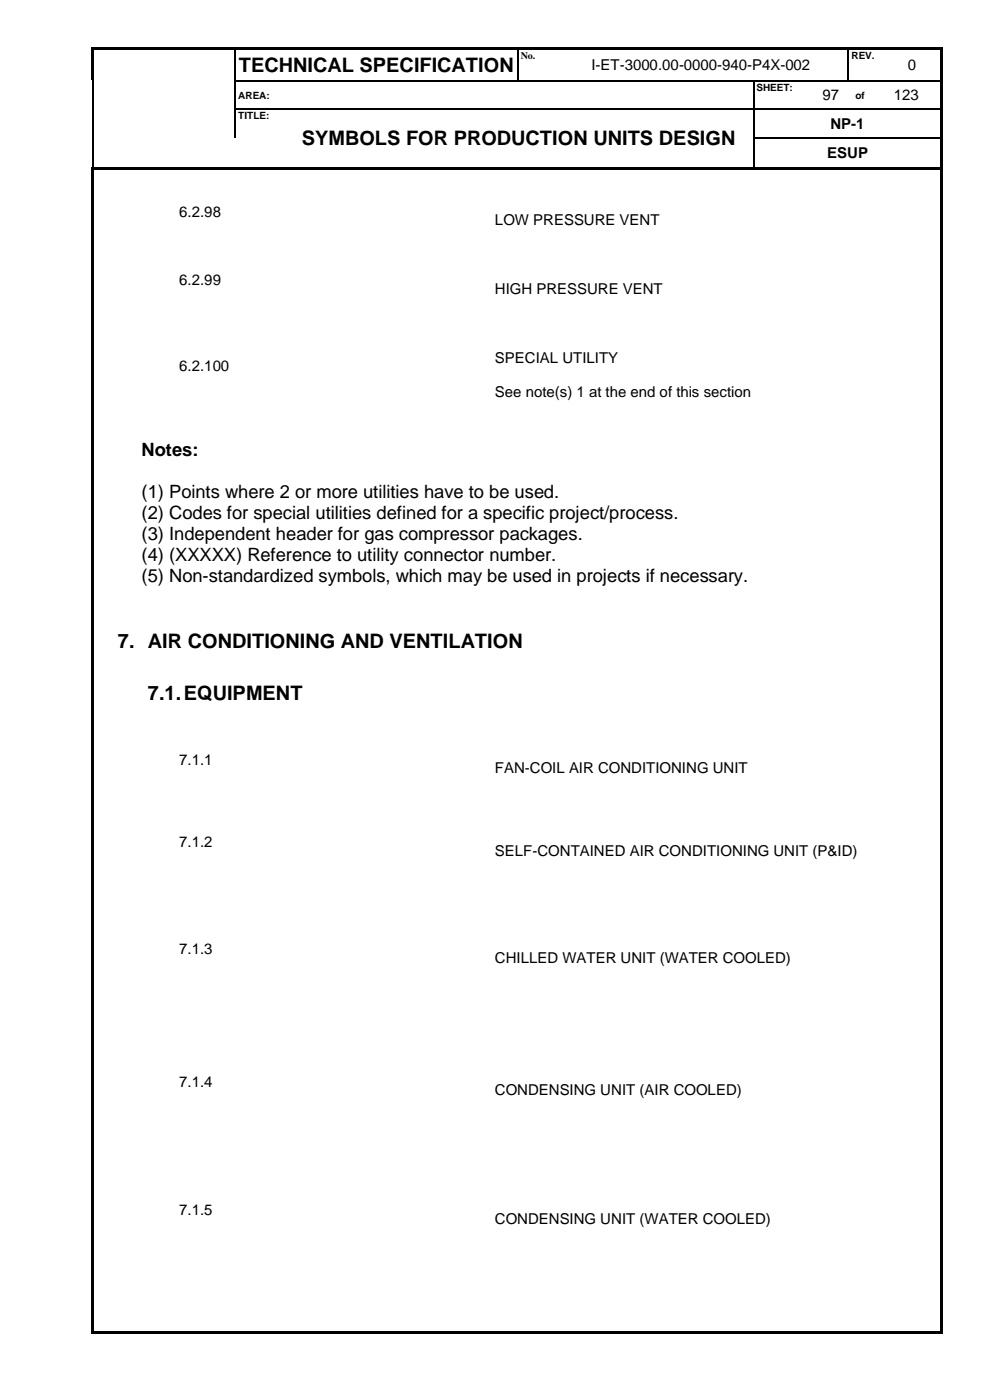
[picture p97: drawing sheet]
<svg xmlns="http://www.w3.org/2000/svg" width="210mm" height="297mm" viewBox="0 0 210 297" stroke-linecap="round" stroke-linejoin="round" font-family="sans-serif">
<defs><g id="words">
<g font-size="4.2">
<text x="50.6" y="15.3">TECHNICAL SPECIFICATION</text>
<text x="64" y="30.9">SYMBOLS FOR PRODUCTION UNITS DESIGN</text>
<text x="25" y="137.4">7. AIR CONDITIONING AND VENTILATION</text>
<text x="31.4" y="148.6">7.1.EQUIPMENT</text>
</g>
<g font-size="3.9">
<text x="30" y="96.7">Notes:</text>
<text x="30" y="105.6">(1) Points where 2 or more utilities have to be used.</text>
<text x="30" y="110.1">(2) Codes for special utilities defined for a specific project/process.</text>
<text x="30" y="114.6">(3) Independent header for gas compressor packages.</text>
<text x="30" y="119.1">(4) (XXXXX) Reference to utility connector number.</text>
<text x="30" y="123.5">(5) Non-standardized symbols, which may be used in projects if necessary.</text>
</g>
<g font-size="3.2">
<text x="125.5" y="14.9">I-ET-3000.00-0000-940-P4X-002</text>
<text x="192.6" y="14.9">0</text>
<text x="174.5" y="21.3">97</text>
<text x="189.6" y="21.3">123</text>
<text x="176.2" y="27.3">NP-1</text>
<text x="175.5" y="33.6">ESUP</text>
<text x="38" y="45.9">6.2.98</text>
<text x="105" y="47.8">LOW PRESSURE VENT</text>
<text x="38" y="60.5">6.2.99</text>
<text x="105" y="62.4">HIGH PRESSURE VENT</text>
<text x="105" y="77">SPECIAL UTILITY</text>
<text x="38" y="78.8">6.2.100</text>
<text x="105" y="84.3">See note(s) 1 at the end of this section</text>
<text x="38" y="162.3">7.1.1</text>
<text x="105" y="164.1">FAN-COIL AIR CONDITIONING UNIT</text>
<text x="38" y="179.8">7.1.2</text>
<text x="105" y="181.6">SELF-CONTAINED AIR CONDITIONING UNIT (P&amp;ID)</text>
<text x="38" y="202.5">7.1.3</text>
<text x="105" y="204.3">CHILLED WATER UNIT (WATER COOLED)</text>
<text x="38" y="230.6">7.1.4</text>
<text x="105" y="232.4">CONDENSING UNIT (AIR COOLED)</text>
<text x="38" y="257.8">7.1.5</text>
<text x="105" y="259.7">CONDENSING UNIT (WATER COOLED)</text>
</g>
<g font-size="2.1">
<text x="110.5" y="12.5">No.</text>
<text x="180.6" y="12.5">REV.</text>
<text x="50.6" y="20.9">AREA:</text>
<text x="160.5" y="19.3">SHEET:</text>
<text x="181.5" y="20.9">of</text>
<text x="50.6" y="25.2">TITLE:</text>
</g>
</g></defs>
<g fill="#000">
<path d="M19.3 10h.6v.5h-.6z" fill-rule="evenodd"/>
<path d="M19.3 10h.6v.5h-.6z" fill-rule="evenodd"/>
<path d="M19.3 10.5h.6v6.5h-.6z" fill-rule="evenodd"/>
<path d="M19.6 17h.3v.3h-.3z" fill-rule="evenodd"/>
<path d="M19.9 10h29.9v.5h-29.9z" fill-rule="evenodd"/>
<path d="M49.8 10.5h.2z" fill-rule="evenodd"/>
<path d="M49.8 10h.5v.5h-.5z" fill-rule="evenodd"/>
<path d="M49.8 17h.2v.3h-.2z" fill-rule="evenodd"/>
<path d="M50.3 10h59.5v.5h-59.5z" fill-rule="evenodd"/>
<path d="M109.8 10.5h.3z" fill-rule="evenodd"/>
<path d="M109.8 10h.5v.5h-.5z" fill-rule="evenodd"/>
<path d="M109.8 17h.3v.3h-.3z" fill-rule="evenodd"/>
<path d="M110.3 10h7.2v.5h-7.2z" fill-rule="evenodd"/>
<path d="M117.5 10h.5v.5h-.5z" fill-rule="evenodd"/>
<path d="M117.5 17h.2v.3h-.2z" fill-rule="evenodd"/>
<path d="M118 10h61.9v.5h-61.9z" fill-rule="evenodd"/>
<path d="M159.8 17h.3v.3h-.3z" fill-rule="evenodd"/>
<path d="M172.5 17h.3v.3h-.3z" fill-rule="evenodd"/>
<path d="M179.9 10.5h.2z" fill-rule="evenodd"/>
<path d="M179.9 10h.5v.5h-.5z" fill-rule="evenodd"/>
<path d="M179.9 17h.2v.3h-.2z" fill-rule="evenodd"/>
<path d="M180.1 17h.3v.3h-.3z" fill-rule="evenodd"/>
<path d="M180.4 10h7.1v.5h-7.1z" fill-rule="evenodd"/>
<path d="M185 17h.2v.3h-.2z" fill-rule="evenodd"/>
<path d="M187.5 10h.5v.5h-.5z" fill-rule="evenodd"/>
<path d="M187.5 17h.2v.3h-.2z" fill-rule="evenodd"/>
<path d="M188 10h11.6v.5h-11.6z" fill-rule="evenodd"/>
<path d="M199.6 10h.5v.5h-.5z" fill-rule="evenodd"/>
<path d="M199.6 10h.5v.5h-.5z" fill-rule="evenodd"/>
<path d="M199.6 10.5h.5v6.5h-.5z" fill-rule="evenodd"/>
<path d="M199.6 17h.5v.3h-.5z" fill-rule="evenodd"/>
<path d="M19.5 35.4h.5v.6h-.5z" fill-rule="evenodd"/>
<path d="M19.5 35.4h.5v.5h-.5z" fill-rule="evenodd"/>
<path d="M19.6 23h.3v.2h-.3z" fill-rule="evenodd"/>
<path d="M19.6 29.2h.3v.3h-.3z" fill-rule="evenodd"/>
<path d="M20 35.4h.5v.5h-.5z" fill-rule="evenodd"/>
<path d="M20.5 35.4h29.4v.5h-29.4z" fill-rule="evenodd"/>
<path d="M49.8 23h.2v.2h-.2z" fill-rule="evenodd"/>
<path d="M49.9 35.4h.5v.5h-.5z" fill-rule="evenodd"/>
<path d="M50.4 35.4h9.8v.5h-9.8z" fill-rule="evenodd"/>
<path d="M60.2 23h.3v.2h-.3z" fill-rule="evenodd"/>
<path d="M60.2 35.4h.6v.5h-.6z" fill-rule="evenodd"/>
<path d="M60.8 35.4h99v.5h-99z" fill-rule="evenodd"/>
<path d="M159.8 23h.3v.2h-.3z" fill-rule="evenodd"/>
<path d="M159.8 29.2h.3v.3h-.3z" fill-rule="evenodd"/>
<path d="M159.8 35.4h.6v.5h-.6z" fill-rule="evenodd"/>
<path d="M160.4 35.4h39.2v.5h-39.2z" fill-rule="evenodd"/>
<path d="M172.5 23h.3v.2h-.3z" fill-rule="evenodd"/>
<path d="M180 23h.2v.2h-.2z" fill-rule="evenodd"/>
<path d="M185 23h.2v.2h-.2z" fill-rule="evenodd"/>
<path d="M199.6 17.3h.5v5.7h-.5z" fill-rule="evenodd"/>
<path d="M199.6 23h.5v.2h-.5z" fill-rule="evenodd"/>
<path d="M199.6 23.2h.5v6h-.5z" fill-rule="evenodd"/>
<path d="M199.6 29.2h.5v.3h-.5z" fill-rule="evenodd"/>
<path d="M199.6 29.5h.5v5.9h-.5z" fill-rule="evenodd"/>
<path d="M199.6 35.4h.5v.6h-.5z" fill-rule="evenodd"/>
<path d="M19.5 36h.5v246.5h-.5z" fill-rule="evenodd"/>
<path d="M19.5 282.5h.5v.5h-.5z" fill-rule="evenodd"/>
<path d="M19.5 282.5h.5v.5h-.5z" fill-rule="evenodd"/>
<path d="M20 282.5h179.6v.5h-179.6z" fill-rule="evenodd"/>
<path d="M199.6 36h.5v246.5h-.5z" fill-rule="evenodd"/>
<path d="M199.6 282.5h.5v.5h-.5z" fill-rule="evenodd"/>
<path d="M199.6 282.5h.5v.5h-.5z" fill-rule="evenodd"/>
</g>
<g fill="none" stroke="#000" stroke-width=".25">
<path d="M19.7 17.3v5.7M49.9 10.5v6.5M49.9 17.3v5.7M50 17.1h59.8M110 10.5v6.5M110.1 17.1h7.4M117.7 17.1h42.1M160 17.3v5.7M160.1 17.1h12.4M172.8 17.1h7.1M180 10.5v6.5M180.4 17.1h4.6"/>
<path d="M185.2 17.1h2.3M187.7 17.1h11.9M19.7 23.2v6M19.7 29.5v5.9M49.9 23.2v6M50 23.1h10.2M60.5 23.1h99.3M160 23.2v6M160 29.5v5.9M160.1 23.1h12.4M160.1 29.3h39.5M172.8 23.1h7.2"/>
<path d="M180.2 23.1h4.8M185.2 23.1h14.4"/>
</g>
<use href="#words"/>
</svg>
